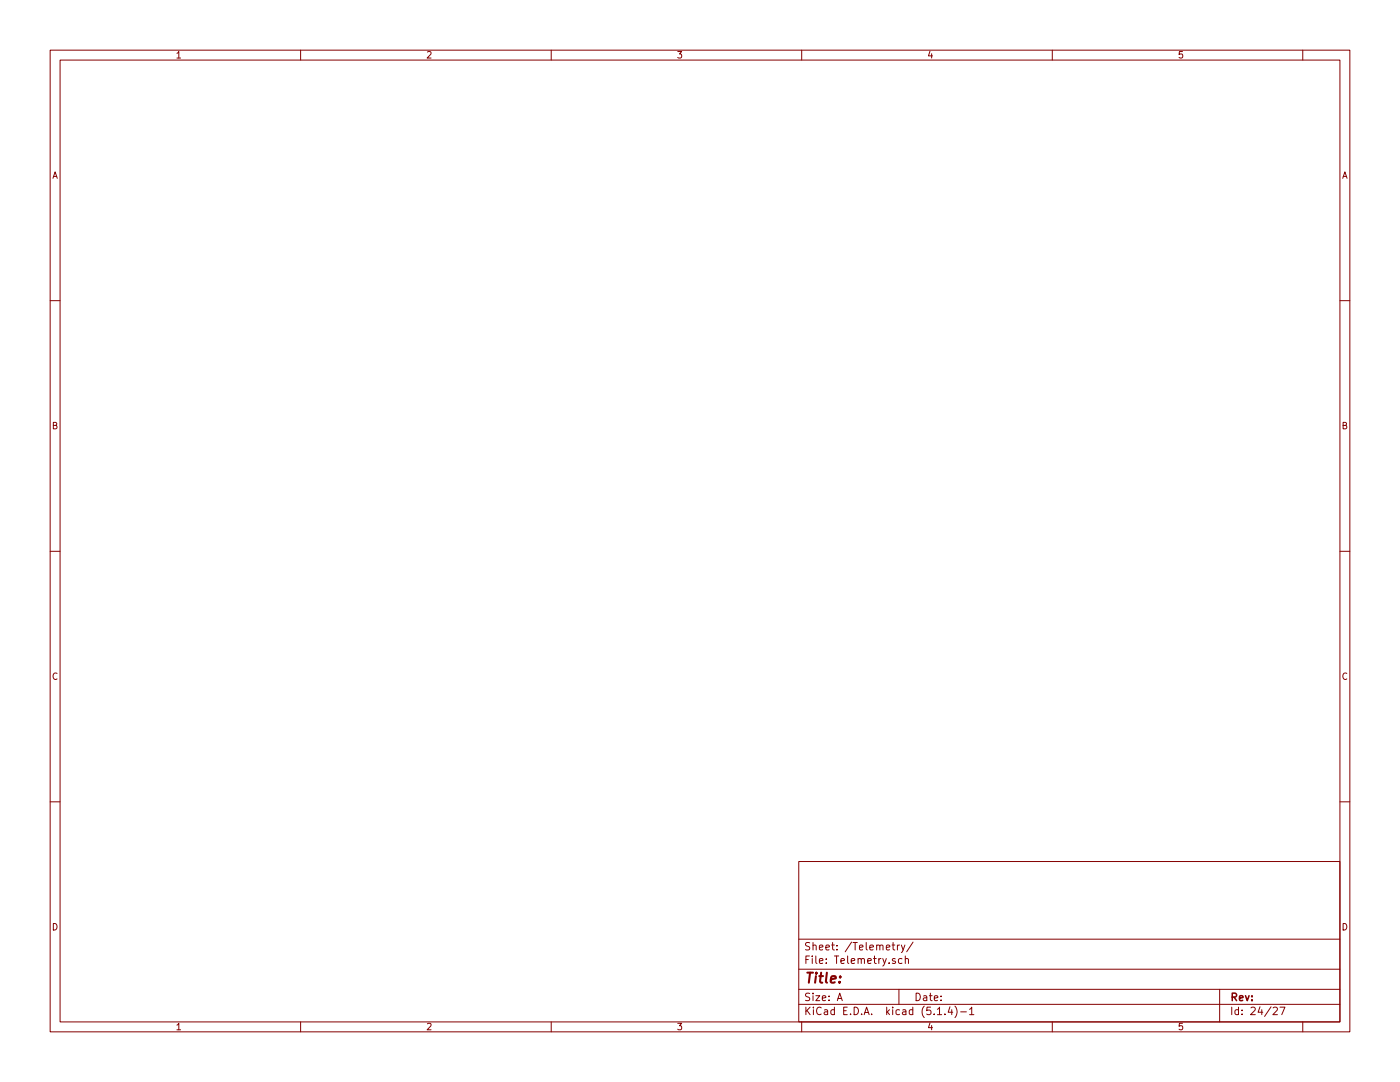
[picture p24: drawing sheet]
<svg xmlns="http://www.w3.org/2000/svg" width="279mm" height="216mm" viewBox="0 0 279 216" stroke-linecap="round" stroke-linejoin="round" font-family="sans-serif">
<defs><g id="words">
<text font-size="2.8" fill="#840000" x="160.4" y="196.2">Title:</text>
<g font-size="2.1" fill="#840000">
<text x="160.4" y="189.6">Sheet: /Telemetry/</text>
<text x="160.4" y="192.3">File: Telemetry.sch</text>
<text x="160.4" y="202.5">KiCad E.D.A. kicad (5.1.4)-1</text>
<text x="160.4" y="199.7">Size: A</text>
<text x="182.4" y="199.7">Date:</text>
<text x="245.4" y="199.7">Rev:</text>
<text x="245.4" y="202.5">Id: 24/27</text>
</g>
<g font-size="1.8" fill="#840000">
<text x="35" y="11.6">1</text>
<text x="85" y="11.6">2</text>
<text x="135" y="11.6">3</text>
<text x="185" y="11.6">4</text>
<text x="235" y="11.6">5</text>
<text x="10.4" y="35.6">A</text>
<text x="267.8" y="35.6">A</text>
<text x="10.4" y="85.6">B</text>
<text x="267.8" y="85.6">B</text>
<text x="10.4" y="135.6">C</text>
<text x="267.8" y="135.6">C</text>
<text x="10.4" y="185.6">D</text>
<text x="267.8" y="185.6">D</text>
<text x="35" y="205.5">1</text>
<text x="85" y="205.5">2</text>
<text x="135" y="205.5">3</text>
<text x="185" y="205.5">4</text>
<text x="235" y="205.5">5</text>
</g>
</g></defs>
<g fill="none" stroke="#840000" stroke-width=".2">
<path d="M10 10h259.4v195.9h-259.4zM12 12h255.4v191.9h-255.4zM60 10v2M110 10v2M160 10v2M210 10v2M260 10v2M10 60h2M267.4 60h2M10 110h2M267.4 110h2M10 160h2"/>
<path d="M267.4 160h2M159.4 171.9h108v32h-108zM159.4 197.4h108M159.4 193.4h108M159.4 187.4h108M167.1 199.7l.5-1.5 .5 1.5M167.2 199.2h.8M178 188.6h.6M178.2 188.1v1.3l.4 .2M178.7 191.3a.37 .37 0 0 0-.6 .2l.1 .2 .5 .1v.2l-.2 .3-.4-.1M179.1 188.6v1M179.4 197.4v3"/>
<path d="M179.5 188.6h-.3l-.1 .2M179.9 188.6l.3 1M180 191.3h-.4l-.3 .2 .1 .6 .2 .2 .4-.1M180.6 188.6l-.5 1.3-.2 .2M180.7 191.4v-.1a.37 .37 0 0 1 .6 .2v.8M180.7 190.8v1.5M182.2 188l-1.3 1.9M243.4 197.4v6.5M60 203.9v2M110 203.9v2M159.4 200.4h108M160 203.9v2"/>
<path d="M187.1 202.5h.8M188.6 202.3v.2M189.6 200.9l-.4 1.1h.9M189.9 201.5v1M190.6 200.8a1.71 1.71 0 0 1 0 2.2M191.7 201.9h1.2M193.5 201.4l.4-.4v1.5M193.5 202.5h.9M210 203.9v2M254.1 201.1l.6-.1 .2 .4-.9 1.1h.9M255.4 201h1l-.6 1.5M260 203.9v2"/>
</g>
<use href="#words"/>
</svg>
